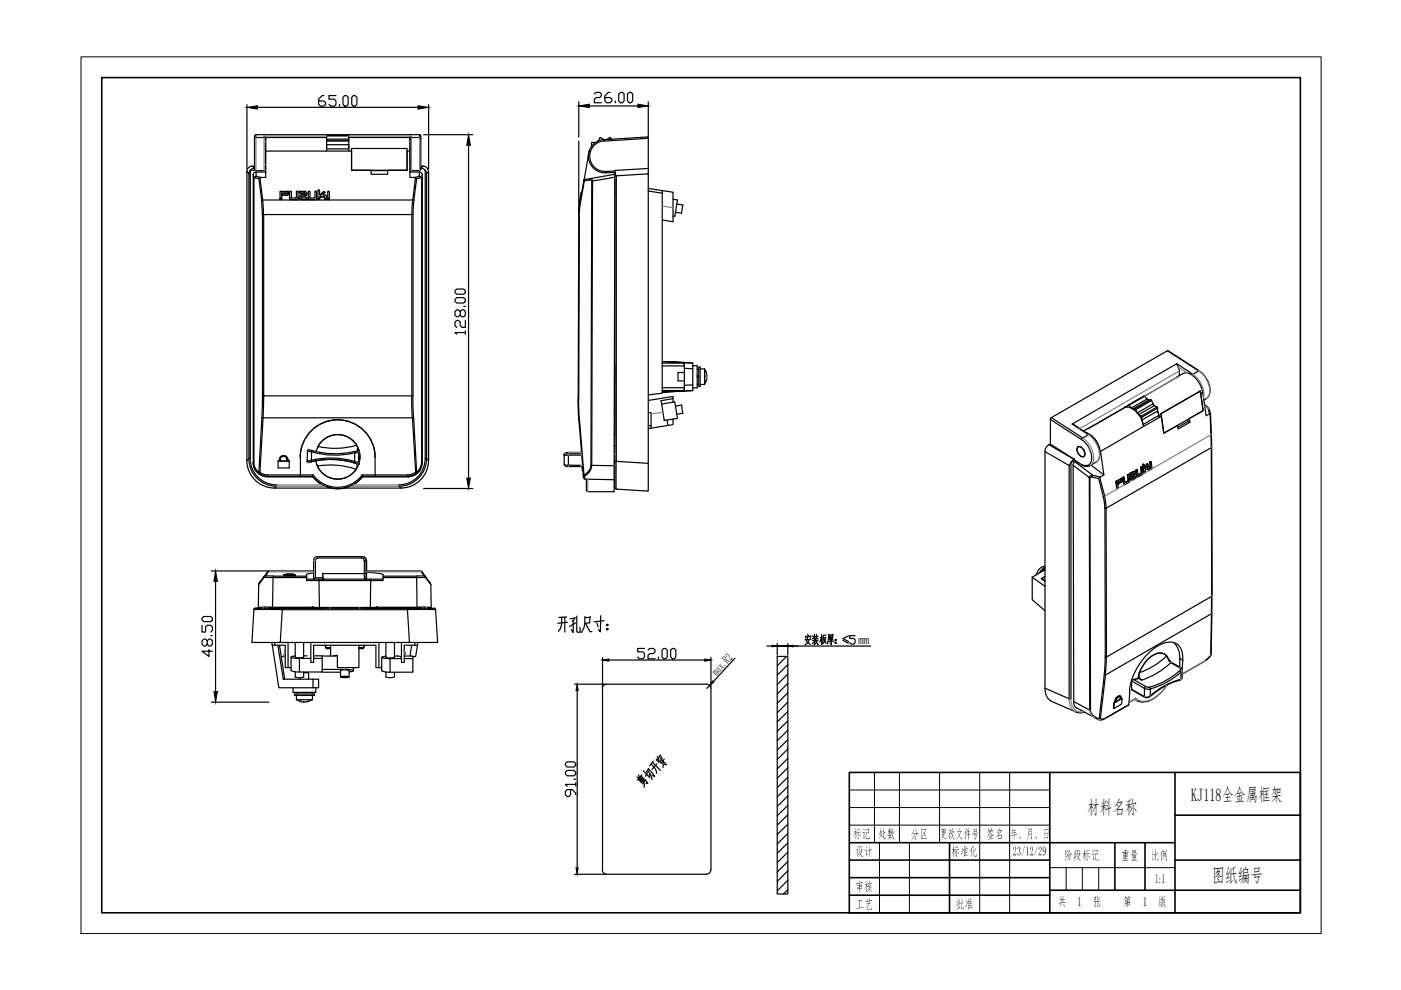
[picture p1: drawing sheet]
<svg xmlns="http://www.w3.org/2000/svg" width="297mm" height="210mm" viewBox="0 0 297 210" stroke-linecap="round" stroke-linejoin="round" font-family="sans-serif">
<defs><g id="words">
<g font-size="4">
<text x="230.5" y="172.6">材料名称</text>
<text x="257" y="186.9">图纸编号</text>
</g>
<text font-size="3.9" x="252.5" y="169.8">KJ118全金属框架</text>
<g font-size="2.8">
<text x="244.9" y="187.3">1:1</text>
<text x="228.5" y="192.1">1</text>
<text x="242.3" y="192.1">1</text>
</g>
<g font-size="2.7">
<text x="180.8" y="177.7">标记</text>
<text x="186.1" y="177.7">处数</text>
<text x="193.1" y="177.7">分区</text>
<text x="199.2" y="177.7">更改文件号</text>
<text x="209.1" y="177.8">签名</text>
<text x="214.1" y="177.7">年、月、日</text>
<text x="181.4" y="181.5">设计</text>
<text x="201.7" y="181.5">标准化</text>
<text x="214.7" y="181.3">23/12/29</text>
<text x="225.6" y="182.3">阶段标记</text>
<text x="237.7" y="182.3">重量</text>
<text x="244" y="182.3">比例</text>
<text x="181.3" y="188.9">审核</text>
<text x="181.4" y="192.7">工艺</text>
<text x="202.6" y="192.6">批准</text>
<text x="224.3" y="192.1">共</text>
<text x="231.7" y="192.1">张</text>
<text x="238.1" y="192.1">第</text>
<text x="245.5" y="192.1">版</text>
</g>
<text font-size="2.6" x="151.9" y="143.3" transform="rotate(-47 151.9 143.3)">max.R2</text>
<text font-size="2.5" x="181.9" y="136.6">㎜</text>
</g></defs>
<g fill="none" stroke="#000" stroke-width=".21">
<path d="M17.2 12.1h262.9v185.8h-262.9zM180.1 167.5h42.5M180.1 171.2h42.5M180.1 174.9h42.5M185.4 163.8v14.9M186.5 178.7v14.8M190.7 163.8v14.9M192.8 178.7v14.8M199.2 163.8v14.9M207.7 163.8v29.7M214.1 163.8v29.7M222.6 184h26.5"/>
<path d="M226 184v4.8M229.5 184v4.8M232.9 184v4.8"/>
</g>
<g fill="none" stroke="#000" stroke-width=".34">
<path d="M21.6 16.5h254.1v177h-254.1zM180.1 163.8h95.6v29.7h-95.6zM180.1 178.7h69M201.3 178.7v14.8M222.6 163.8v29.7M236.4 178.7v10.1M242.8 178.7v10.1M249.1 163.8v29.7M249.1 172.8h26.6M180.1 189.8h42.5M180.1 186.1h42.5M180.1 182.4h42.5"/>
<path d="M222.6 188.8h53.1M249.1 182.4h26.6"/>
</g>
<!-- layer: 0 -->
<g fill="none" stroke="#000" stroke-width=".25">
<path d="M126 19.9l.4-.3h.8l.3 .3v.4l-.3 .4h-.8l-.4 .3v.8h1.5M129.4 19.6h-.4l-.7 .7v1.1l.3 .4h.8l.3-.4v-.4l-.3-.3h-1.1M131.2 19.9l.4-.3h.3l.4 .3v1.5l-.4 .4h-.3l-.4-.4zM133 19.9l.4-.3h.4l.3 .3v1.5l-.3 .4h-.4l-.4-.4zM52.4 22.2v13.6M52.8 36.8v60.4h.3v-61.1l-.3 .7-.4-.4v61.2l.4-.4M53.1 36.1h.1M53.1 36.1h.9M53.5 35.2a1.16 1.16 0 0 0-1.1 1.2M53.7 37.1v61.1zM53.8 37.9v60.2M54 35.2h-.5l.5 .5-.5 .1-.4 .3"/>
<path d="M54.2 36.5a.58 .58 0 0 0-.5 .6M54.2 28.6l-.2 .3v7l.2 .2M54.2 29.2l-.2 .2M54.3 36.2h1.7M54.3 37.4l-.2 .3M54.4 37.4a.51 .51 0 0 0-.6 .5l.1-.2 1 .2 .6 4.5M54.6 22.8h34M55.1 37.6l-.2 .2M55.3 37.6l-.2 .1 .6 4.7h31.8M55.3 37.6h1v-5.6h18.2v4.1h4.2v.8h3.5v-.8h4.1v-4.1h.6v5.6h1.1M56 29.2l.2 .2M56 29.2v-.3l.3 .3v7.3"/>
<path d="M56 29.2h-1.7v-.6h34.7v.6h-1.8v-.3l-.3 .3v7.3M56.2 35.9l-.2 .2M56.3 31.5h.1M56.3 33.9h.1M56.3 36.5h-2v.9l1 .2M68.7 20.3h-.4l-.8 .7v1.1l.4 .4h.8l.3-.4v-.4l-.3-.3h-1.2M69.2 30.7h4.7v.9h-4.7zM69.2 32v-2.1h4.7v2.1M69.2 29.9v-.2h4.7v.2M69.2 28.8h4.7v.9v-.2h-4.7v.2zM69.2 28.8h4.7M69.2 29.2h-12.9v2.8"/>
<path d="M71.2 20.3h-1.4v.7h1.1l.3 .4v.7l-.3 .4h-.8l-.3-.4M72 22.1v.4M72.7 20.6l.4-.3h.4l.3 .3v1.5l-.3 .4h-.4l-.4-.4zM73.9 29.2h13v2.8M74.5 31.5h11.8v4.6h-11.8zM74.9 20.3h.4l.4 .3v1.5l-.4 .4h-.4l-.3-.4v-1.5zM78.7 36.2h3.5M86.9 36.5h2.1l-.2 .9-.8 .2M86.9 31.5h.1M86.9 33.9h.1M86.9 34.6h.1M86.9 35.9l.3 .2"/>
<path d="M87.2 29.2l-.3 .2M87.2 36.2h1.8M87.9 37.6l.2 .1-.6 4.7M88.1 37.6l.2 .2M88.8 37.4a.54 .54 0 0 1 .6 .5M88.8 37.4l.3 .3M88.9 29.2l.3 .2M88.9 28.6l.3 .3v7l-.3 .2M89 36.5a.58 .58 0 0 1 .5 .6M89.1 37.7l.3 .2M89.1 37.7l-.8 .2-.6 4.5M89.2 35.7h.1"/>
<path d="M89.2 35.2h.5l-.4 .5M89.2 35.7l.5 .1 .4 .3M89.4 37.9h.1M89.4 37.9v60.2M89.5 37.1v61.1l-.1-.1M89.5 37.1l-.1 .8M89.7 35.2a1.16 1.16 0 0 1 1.1 1.2M89.8 28.6h10.4M90.2 36.1l.3 .7 .4-.4v61.2M90.2 36.1v61.1M90.5 36.8v60.4h-.3M90.9 22.2v13.6"/>
<path d="M99.3 30.8v70.6M122.7 21.6v7.4M122.7 29.9v15.1M123.8 38.1l.1 .2M125 22.5h10.2M125 31.9l-1.1 6.2M125 38.2l.4 .2M125.1 37.8l.4 .3 .1 .3h-.1l-.2 60.3h.2M125.2 37.9l-.2 .3M125.2 37.9l-1.4 .2-.8 4.8 .9-4.6 1.1-.1M125.4 30.4v.7M125.6 30.2l-.2 .2"/>
<path d="M125.6 30.2h.8M127.4 29.2h-.3l-.3 .8M127.4 29.2l.7 .4M128.1 29.6a3.5 3.5 0 0 0-3.4 3.7 3.5 3.5 0 0 0 3.8 3.3M128.1 29.9a3.2 3.2 0 0 0-3.1 3.4 3.2 3.2 0 0 0 3.5 3M128.5 36.4l.1 .2h1.8M129.2 29.2h.3M129.2 29.2l-.6 .4M129.5 29.3l.1 .2M130.4 37.6v-.7l-5.2 1M130.4 37.5h.1M130.4 36.6v61.2h.3"/>
<path d="M130.4 36.6v.3M130.4 36.3l-1.9 .1M130.5 21.4v.4M130.7 37.3l6.7-.4v61.3l-6.7-.4zM137.4 35.7l-7 .4 .1 .8 .2 .4M137.4 29.3v-.3l-9.3 .6v.3l9.3-.6v6.4M137.4 39.9l3 .5v.6M137.4 21.6v7.4M137.4 35.7v1.2M55.7 45.5v38.4l-.8 16.2M55.7 42.4l.2 3.1h-.3l-.2-3.1M55.7 42.4h-.3"/>
<path d="M59.3 42.1l.2 .2M59.4 42.1h.1M59.4 40.8v1.3M59.5 40.5l-.2 .2M59.5 42.3h.1M59.5 40.6h1.4M59.7 42.1l-.2 .2M59.7 42.1h.1M59.7 41l1.2-.1h-1.2v1.2M59.8 41.4h1.1M60.9 40.5l.2 .2-.2 .2M60.9 41l.2 .2-.2 .2"/>
<path d="M60.9 41.4h.1M60.9 41h-1.1v.4M61.2 41.2h.1M61.2 40.8h.1M61.4 42.1l.2 .2M61.4 40.7l.2-.2 .2 .2M61.4 42.1h.1M61.4 40.8v1.3M61.6 42.3h.1M61.8 41.8l.1 .2h.8M61.8 40.8v1M62.8 40.7l.2-.2 .2 .2"/>
<path d="M62.9 41.8l-.2 .2M62.9 40.8v1M63 42.3h.1M63 42.3h-1.4h1.4M63.2 42.1l-.2 .2M63.2 42.1h.1M63.2 40.8v1.3M63.5 41.8h.1M63.5 40.8h.1M63.6 40.5l-.2 .2 .2 .2M63.7 40.6h.8M63.7 40.9l.8 .1z"/>
<path d="M64 41.6l-.2 .2 .2 .2M64 41.3a.53 .53 0 0 0-.6 .5 .53 .53 0 0 0 .6 .5l-.3-.1-.3-.4M64 41.6l-.2 .2M64 42.3h.1M64 42h.9M64 41.3h.5M64 41.6h.5zM64.5 40.5a.53 .53 0 0 1 .6 .6 .53 .53 0 0 1-.6 .5M64.5 40.9l.2 .2-.2 .2M64.5 40.9l.2 .2M64.9 41.9l.2 .2-.2 .2M64.9 42.3h.1"/>
<path d="M64.9 42.3h-.9h.9M65.1 41.1l-.1 .3-.5 .2M65.1 42.1h.1M65.1 41.1h.1M65.3 42.1h.1M65.3 40.8v1.3M65.3 42.1l.2 .2M65.5 40.5l.2 .2M65.5 40.5l-.2 .2M65.6 42.3h.1M65.6 42.3h1.4zM65.7 41.8l.2 .2h.7"/>
<path d="M65.7 40.8v1M66.7 40.7l.2-.2 .2 .2M66.8 41.8l-.2 .2M66.8 40.8v1M67.1 42.1l-.2 .2M67.1 42.1h.1M67.1 40.8v1.3M67.4 42.1l.2 .2M67.4 40.4l.3-.1 .1 .9M67.4 42.1h.1M67.4 40.5v1.6M67.6 42.3h.1"/>
<path d="M67.8 41.2l.2 .2M67.8 42.1h.1M67.8 42.1l-.2 .2M68 41.7l-.2 .4M68 41.7l-.2 .2M68 41.4h.1M68 41.7h.7M68.1 41.2l-.1 .2M68.4 41.2l.1-.1v.3h.5M68.6 41.7l.2 .4M68.6 41.7l.2 .2M68.7 40.9l-.2 .2 .2-.1"/>
<path d="M68.8 42.1l.2 .2M68.8 42.1h.1M68.9 40.8l-.3-.1-.5 .5M68.9 40.8l-.2 .2 .2-.1M68.9 40.8h.1M69 41.3l.2 .2v.6M69 42.3h.1M69.2 42.1l-.2 .2M69.2 42.1h.1M69.5 42.1l.1 .2M69.5 40.7l.1-.2 .2 .2M69.5 42.1h.1"/>
<path d="M69.5 40.8v1.3M69.7 42.3h.1M69.8 42.1l-.2 .2M69.8 42.1h.1M69.8 40.8v1.3M87.3 45.5h.3M87.3 45.5h-31.4v38.4M87.3 45.5v38.4M87.5 42.4h.2M87.5 42.4l-.2 3.1M87.6 45.5v38.4h-.3M87.8 42.4l-.2 3.1"/>
<path d="M122.7 46h.1l-.1 38.5h-.1zM122.9 42.6l-.2 3.3M123.1 42.9l-.3 3M123.1 41.2l-.2 1.4h.1M123.1 41.2l.2 .1M123.3 41.1l-.1-.1-.1 .2M123.3 41h-.1M123.3 40.8h-.1v.1M137.4 40.5l3 .5v42.4l-3 .3M140.4 40.4l2.3 .4v6.2l-2.3-.4M142.7 42.2l.9 .2-.5 3.3v.2l-.4-.1M143.5 43.3l1.3 .2-.3 1.7-1.3-.2"/>
<path d="M96.5 63.5l.3-.4h1.5l.4 .4v.4l-.4 .3h-1.5l-.3-.3zM96.5 61.7l.3-.4h1.5l.4 .4v.3l-.4 .4h-1.5l-.3-.4zM97.6 66.1l.3-.4h.4l.4 .4v.7l-.4 .4h-.4l-.3-.4v-.7l-.4-.4h-.4l-.3 .4v.7l.3 .4h.4l.4-.4M98.3 65h.4M98.7 70.5h-2.2l.3 .4M98.7 67.9v1.5h-.8l-.3-.4v-.7l-.4-.4h-.4l-.3 .4v.7l.3 .4M98.7 70.1v.8M130.4 77.3l-.1 14.8M140.4 77h4.7v.6h-4.7M145.1 77.6h.1M145.1 77h.1M145.1 78.1v-1.2l1.8 .1v1.2"/>
<path d="M145.1 76.9l-4.7-.2 6.5 .3M145.1 79h-1.4v1.8h1.4M146.9 77.5h.9v4.7h-.9M147.8 78.3h.4M147.8 79.7h.4M147.8 80h.4M148.2 77.8h.2v4.1h-.2zM148.4 78.2h1v3.3M149.3 78.2l.5 1.5M149.7 80h.1M149.7 79.7h.1zM149.8 79.8v.2"/>
<path d="M149.8 79.1h.1M149.8 79.6h-.1v.4M149.8 79.7h.1M247.5 74.4h.1M247.7 74.4l6.6 4.2a4.9 4.9 0 0 1 2.1 5.2l-.7 .7M249.5 77.1l.5 1.3v1.2M249.5 79.9l.4-.1-7.2 4.2M249.5 80l.4-.3a2.24 2.24 0 0 1 3.4 .3l1.1 1.5 .6 1.7M249.5 80h.1M52.3 97.6a5.8 5.8 0 0 0 5.9 5.9M52.8 97.2a5.8 5.8 0 0 0 5.8 5.9M53.1 97.2a5.5 5.5 0 0 0 5.5 5.6"/>
<path d="M53.7 98.1a2.94 2.94 0 0 0 2.9 3M53.7 98l.3 1.3 .9 1.1M53.8 98.1v-.1a2.19 2.19 0 0 0 1.3 2.1M55.5 88.6h.2M55.8 88.6h31.6M55.8 88.6l-.7 11.5M55.9 83.9h-.3M59.3 97.5v.3h-.3v1.4h2.3v-1.4M59.3 97.5h.1M59.3 97.7l-.3 .1M59.3 97.5a.87 .87 0 0 1 .8-.9 .87 .87 0 0 1 .9 .9M59.4 97.5a.7 .7 0 0 1 .7-.7 .7 .7 0 0 1 .7 .7"/>
<path d="M59.5 97.5v.3h1.4v-.3M59.5 97.7h1.4M61 97.5v.3h.3M61 97.5h.1M61 97.7l.3 .1M63.7 97a7.9 7.9 0 0 1 7.9-8 7.9 7.9 0 0 1 7.9 8v3.7h7M63.7 97v3.7h-7M65.1 97.8h.1M65.4 95.3l-.2 .3M65.4 98l-.3-.3 .1 .3 .3 .1M65.4 98.1h.1M65.4 95.4h.1"/>
<path d="M65.5 98a17.9 17.9 0 0 1 10.3 .3l.2-.2M65.5 98.1h.1M65.6 95.4l.5 .1v.3M66 97.6a17.7 17.7 0 0 1 9.1 .2M66 95.8a17.7 17.7 0 0 0 9.2 .2M66 97.6l-.9 .2M66 97.6l.1 .3M66.1 97.9l-.6 .1M66.1 95.8l-.9-.2-.1 2.2M66.1 95.8l-.1 1.8M66.1 95.5a17.4 17.4 0 0 0 9 .2M67 97.7h.1"/>
<path d="M67 97.7a4.7 4.7 0 0 0 3.6 3.8 4.7 4.7 0 0 0 4.9-2M67.1 98.4a4.7 4.7 0 0 0 4 3.2 4.7 4.7 0 0 0 4.5-2.2M67.3 98.8a16.2 16.2 0 0 1 8.2 .7M67.5 94.7l-.5 1.1M75.1 98.2l.5 .1M75.2 97.8l-.1 .3a17.6 17.6 0 0 0-9.1-.2M75.2 97.9l.9 .1M75.6 94.4a16.3 16.3 0 0 1-8.2 .3 4.7 4.7 0 0 1 8.2-.3M75.6 94.4a4.7 4.7 0 0 1 .4 4.1 4.7 4.7 0 0 0-2.7-6 4.7 4.7 0 0 0-6.1 2.5M75.7 98.3h.1M75.7 98.3v.9M75.8 94.8l-.1 .8-.5 .2v.2"/>
<path d="M75.8 95.6l.3 .3M76 98l-.2 .3M76.1 98.5l-.6 1M76.1 95.9h.1M76.1 95.9l-.9 .1v1.9M76.1 95.9v-.4v3v-.5M76.1 95.9v2.1M87.3 83.9l.1 4.7M87.3 83.9h-31.4l-.1 4.7M87.4 88.6l.7 11.5M87.5 88.6h.2l.6 11.5M87.5 83.9l.2 4.6"/>
<path d="M89.4 98.1v-.1a2.19 2.19 0 0 1-1.3 2.1l.1 .2M89.4 98l-.3 1.3-.9 1.1M89.5 98.1a2.94 2.94 0 0 1-2.9 3M90.1 97.2a5.5 5.5 0 0 1-5.5 5.6M90.9 97.6a5.8 5.8 0 0 1-5.9 5.9M90.9 97.6l-.5-.4a5.8 5.8 0 0 1-5.8 5.9M119.6 98.5l.1 .2 .5 .2 3.3 .1M119.6 96.6v1.9l.9 .1M119.6 96.4v.2M120.5 96.5l-.9 .1M120.5 96h-.5l-.4 .4M122.5 84.4l.2 4.7"/>
<path d="M122.7 84.4l.1 4.7M122.8 89.2l.9 11.5M122.8 89.2l.1-.1 .9 11.6M123.1 96.5h-2.6v2.1l2.6 .1M123.3 96.2h-3.1l-.5 .2-.1 .2M123.3 95.9h-2.8l-.7 .2-.2 .3M123.4 99l.1 .8h.1M125.3 98.6a2.43 2.43 0 0 1-1.5 2.1l.2 .2M125.5 98.6a2.72 2.72 0 0 1-1.6 2.3M125.5 98.7l.1-60.3 4.8-.8-.2 61.1M125.5 98.7h4.7M130.2 98.7v5.6h-5.6"/>
<path d="M130.2 92.1v.3M130.2 94.5h.2M130.4 97.8v5.6M130.6 97.8v5.9M137.4 98.2v5.9l-6.7-.4-.3-.3M137.4 90.3l.6-.1v.6l-.6 .1M137.4 87.5h.6v2.7M137.4 84.9l5.3-.8v.4l-2.5 .4 .1 .8M140.3 85.7l2.8-.5 .5 3.5-2.8 .4zM140.4 82.8h4.7M140.4 82.2h4.7M141.4 89.1l.2 1.1-3.6 .6"/>
<path d="M142.7 88.8v1.2l-1.1 .2M142.7 84.5v.8M143.2 86.1l1.3-.2 .3 1.7-1.3 .2M145.1 81.7l1.8-.1v1.2l-1.8 .1zM145.1 82.2v.6M146.9 81.6v-3.4l-1.8-.1v3.6M146.9 82.8l-6.5 .3 4.7-.2M147.8 81.5h.4M148.4 81.5h1M149.8 80.7h.1M149.8 80.2l-.1 .5M149.8 80l-.5 1.5"/>
<path d="M221.6 95.7l5.1 3 .4-.6M221.6 95.7v50.2l5.1 2.3v-49.5M222.4 94.3l-.7 .8-.2 .6M222.7 88.9l6.6 4.3a4.7 4.7 0 0 1 2 4.7 1.36 1.36 0 0 1-2.2 .4l-6.4-4.2zM222.7 94.1l-.3 .2 5.3 3.1M222.9 88.5l-.2 .4M227 98h.1M227.1 98.1v50.1M227.3 89.9l3.4 2.2-1.1 .8-6.7-4.4 24.6-14.1 6.7 4.2-1.3 .8-3.4-2.3-22.2 12.8 3.6 2.2a5.2 5.2 0 0 1 2.2 4.8l-.1 .4a2.9 2.9 0 0 1-1.8 1.4 2.07 2.07 0 0 1-2.1-.2l-1.4-1.1M227.5 98.7l3.5 2.5v49.4l-3.3-1.9zM227.7 97.4l-.6 .7M227.7 97.4h.1"/>
<path d="M227.8 97.6l-.7 .5M227.9 97.9l-.4 .7M228.1 97.8l-.1 .1 3.7 2.9 1.6 .3M228.4 94.9a.62 .62 0 0 1 .6-.2 .62 .62 0 0 1 .5 .4l.4 .6a.63 .63 0 0 1 .1 .9 .63 .63 0 0 1-.9 .1l-.6-.9zM228.6 94.7a1.45 1.45 0 0 1 1.3 2.1 1.38 1.38 0 0 1-1.6-1.7zM228.7 94.7h-.1M229.5 92.8l-.2 .4M229.9 96.7l-.1 .1M229.9 91.3l-.2 .1M230 91.6a4.9 4.9 0 0 1 3.3 4.1M230.4 91l-.5 .3M230.7 90.9l-.3 .1"/>
<path d="M238.6 86.3l-7.9 4.6M238.6 86.3h.1M238.9 86.2l-.4 .1M239.1 86l-.5 .3M239.8 86.5l.4 .2M240.2 100h.1M240.6 100h-.4l-.6 .4M240.7 86.7l.1 .1M240.8 86.9l3.4-2 .3 .7-3.4 1.9zM240.8 99.8l.3 1.3zM240.9 99.6h.2M241 99.5l-.2 .3"/>
<path d="M241.1 87.5l.3 .4M241.2 99.7l-.1-.1-.2 .2M241.2 99.7l.1 .9 .1 .1M241.4 87.9l3.4-1.9 .5 .3-3.3 2zM241.8 99.2l.2 1zM241.8 99.2l.1-.2h.3l.1 1.4M241.9 99h.1M242 88.2l.1 .2M242 89.1l.4 .9M242.1 88.5l3.3-2v.7l-3.3 1.9zM242.1 99l-.2 .2M242.3 98.7l.2 1.5"/>
<path d="M242.3 98.5h.1M242.3 98.4l.2 .1M242.4 98.5l-.1 .2M242.4 98.5l.2 .1M242.5 90.4a4.9 4.9 0 0 0-3.5-4.1h-.4l-7.9 4.6M242.6 98.6l.1 .7M242.6 99.2l.2 .1M242.7 84l-.1-.1-3.4 2M242.8 99.3h-.1M242.8 99.3h.1M242.8 99.9v.2M242.9 99.1l-.2 .2"/>
<path d="M242.9 99.3h.1M242.9 99.1h.1M242.9 99.6l-.1 .3M242.9 99.1l-.1 .2M243.1 98.4l-.2 .7M243.1 98.4l.3 .1M243.2 84.6l.3 .2M243.2 84.6l-3.4 1.9-.5-.6-.4 .4M243.2 84.6l-.5-.6-3.3 1.9M243.2 98.4l-.3 .7M243.2 98.8v.2l.4-.1M243.2 98.4h-.1"/>
<path d="M243.3 98.4v.2M243.3 99h.1M243.3 98.6l-.1 .2M243.4 99.3v.1M243.4 99.4l.2 .2zM243.4 99.6l.1 .1M243.5 98.9l-.3 .1M243.5 98.9h.1M243.5 99.4l-.1-.1-.5 .3M243.5 99.7h.1M243.5 99.6l.2 .1M243.6 98.9h.1"/>
<path d="M243.6 98.9l.1 .1M243.6 98.8l-.1 .1M243.7 99l.1 .5M243.8 99.5l-.1 .2M243.8 97.9h.2M243.8 97.9l-.1 .2M243.9 97.9h.1M243.9 99.3l.1 .1M243.9 97.9l.2 .1M243.9 97.9l-.1 .2M244 99.3l-.3-1.2 .3 1.3M244 99.3v.1"/>
<path d="M244 84.7l.1 .2M244 84.7l-.5 .1-3.3 1.9h.5M244 99.5h.1M244 84.7l-3.3 2M244.1 98l.1 1.3M244.2 99.2l-.1 .3-.1-.1M244.4 85.6l.3 .4M244.5 85.6l.3 .4M245.3 86.3l.1 .2M245.4 87.1l.3 .9M245.4 87.1l.4 1.4M245.8 88.5l-.1-.5-3.3 2"/>
<path d="M246.1 87.7l.1 .5M246.1 87.7h.1M246.2 87.7l8.3-4.8 .6 4.2-8.4 4.7zM251.8 88.9l.1 .5-2.2 1.2M251.9 89.4l.4 .1M254.4 82.9l.1 .5M254.5 82.9h.1M254.5 82.9l-8.4 4.8M255.3 85.8l.9 .6M255.8 84.5l-.6 .3M256.1 86.6l.3 1.1M256.3 86.5l.4 1.2 .1 4.4"/>
<path d="M256.4 87.7h.2M256.4 87.7l-.7 .5-.7-5-.4 .2 .5 3.7-2.9 1.6 .1 .8-2.5 1.5-.1-.8-3 1.6-.5-3.5-12.9 7.4 .7 5-2.7-2.1M256.6 87.7l.2 7.2M256.8 94.9l.1 31.5-22.3 12.9-.1-31.5M256.8 94.9l-22.3 12.9M256.8 92l.2 34.3M54.9 100.1v.2M54.9 100.3l1.1 .5 .7 .2M55.1 100.1l-.2 .2M55.1 100.1l.8 .5 .8 .1M56.7 101h7v-.3h2.7l-.2 .3M56.7 100.7v.3"/>
<path d="M56.7 101l-.1 .1h9.7M58.7 102.8v.3l-.5 .4h12.1M63.7 101h2.5M63.7 101h.1M66.2 101a6.8 6.8 0 0 0 10.7 0 6.8 6.8 0 0 1-10.7 0zM66.4 100.7a6.5 6.5 0 0 0 10.4 0M67.3 118l.1 .3M67.4 118h9.3M67.4 118l-.5 .1-.4 .6v4.1l.4-.3M76.7 118l.4 .1 .4 .3 .1 .5h-.4M76.7 118v.3M76.8 100.7h2.7v.3h7"/>
<path d="M76.8 100.7l.2 .3h2.5M76.8 118a.91 .91 0 0 1 .9 .9v2.7M77.2 118.9v2.7h.4M77.2 118.9a.58 .58 0 0 0-.5-.6h-9.2a.58 .58 0 0 0-.6 .6v3.6h1.5M84.6 102.8v.3l.4 .4h-12M86.5 100.7v.3M86.5 101l.1 .1h-9.7M88.1 100.1l-.8 .5-.8 .1M88.2 100.3l-1 .5-.7 .2M88.3 100.1v.2M89.8 103.6h10.4M123.6 100.7l.3 .2"/>
<path d="M123.7 100.7v.5l.3 .3-.1-.6M123.8 100.7l-.1 .1M124 101.6l6.2 .1M124.3 101.6v1.6a.8 .8 0 0 0 .3 1M130.2 100.4h.2M230.9 101.2l.2 .1M231.6 101.1l.1-.3-.5 .1-.3 .3M231.6 101.2l1.3 .3 1 3.8M231.6 101.2l-.5 .1 .1 49.3M232.9 101.5l.3-.3 1 4-.3 .1M233.3 101.1l-.1 .1M233.9 105.3l.3 2.5h.3"/>
<path d="M234 100.7l-.7 .4M234.2 105.2l.3 2.6M234.3 107.8v31.5M236.6 102.3l.2 1.2zM236.7 102l-.1 .2 .1-.2M236.8 103.5l.1 .1M236.8 103.5l.2 .1M237.1 103.4l-.2 .2M237.7 101.5h.2M237.7 101.5l-1 .5 1.1-.5M237.7 101.4l.2 .1M237.7 101.4h.1"/>
<path d="M237.8 101.9l-.8 .4 .1 .3-.1-.3M237.8 101.8l-.9 .5 .2 1.1M237.8 101.8l.1 .1M237.8 101.9l-.7 .4M237.8 101.9h.2M237.8 101.8h-.1M237.9 102.2l-.8 .4M237.9 101.5l-.1 .3M237.9 102l-.1 .2M238 101.4l.2 1.2M238 101.4l.1 .1M238.1 101.5l.1 1.1"/>
<path d="M238.1 101.4l.2-.2 .2 1M238.2 102.6l.2 .2M238.2 101.1h-.1M238.3 101.2h-.2l-.1 .2M238.5 102.2l.2 .1M238.6 102.3h-.1M239 100.8l.2 1M239.1 100.6l-.1 .2M239.2 101.7l-.1 .3M239.2 102l-.6 .3M239.2 100.6v.1M239.2 100.6h.1"/>
<path d="M239.2 100.6l.2 .1M239.2 100.6h-.1M239.2 100.6l-.1 .2M239.3 101.8l-.1 .2M239.4 100.7l.1 1.3-.1 .2M239.5 102.2l-1.1 .6-.1-.1M239.6 100.7h.1M239.6 100.3l-.1 .2M239.6 100.4l1-.4a.8 .8 0 0 1-.6 1.2l.1 .3 .6-.4-.7 .4M239.6 100.6h.1M239.7 100.4l-.1 .2 .1 .1M239.7 100.7l.7-.4v.3l-.4 .3a.47 .47 0 0 0-.3 .5 .47 .47 0 0 0 .4 .4l.7-.4"/>
<path d="M239.9 100.8l.1 .1M240 101.4l.1 .1M240.3 100.6l-.4 .2a.52 .52 0 0 0-.3 .5 .52 .52 0 0 0 .3 .5M240.3 100.6h.1M240.4 100.3l-.1 .3M240.7 101.1l.2 .1M240.7 101l-.1 .1M240.7 101.1h.1M240.9 101.2l-.1 .2M241 101l.2 .2M241.1 101.1h.1M241.4 100.7h-.1"/>
<path d="M241.9 100.4l-.5 .3M241.9 100.4h.1M242 100.1l-.1 .3M242 100.4l-.6 .3M242 100.2l-.1 .2M242.3 100.6l-1.1 .6M242.3 100.3l-.1 .2M242.5 100.2l.1 .1M242.8 100.1l-.2 .2-.1-.1M42.8 132.6v1.4h.8v-1.1l.3-.3h.8l.3 .3v.8l-.3 .3M42.8 131.1l.4-.4h1.5l.3 .4v.3l-.3 .4h-1.5l-.4-.4zM43.9 135.9l.4-.4h.4l.3 .4v.7l-.3 .4h-.4l-.4-.4v-.7l-.3-.4h-.4l-.4 .4v.7l.4 .4h.4l.3-.4"/>
<path d="M44.3 137.7v1.5l-1.5-1.1h2.2M44.7 134.8h.3M44.8 121.1h21.7M45.7 123.3v23.3M53.8 129.3l-.4 6.9h6l.4-6.9h26.6l.4 6.9h-27.4M54.1 128.9l-.3 .3M54.7 128.9l-.6 .1h5.7v.3M54.8 128.8v.2M54.8 129h.5h-.2M54.8 123.9v.1M54.8 124v4.8M54.9 123.9h.1"/>
<path d="M55.1 123.6h.1M55.3 123.2l-.2 .3M55.3 128.8v.2M55.5 128.8h-.3M55.5 128.9h-.3M55.6 128.9h12.5M55.8 129h12.3v-.2l24 .2M55.8 128.9l-.3 .1h.3M56 128.8h.6M56 122.2l-1.1 1.6M56 128.8h12.1h-11.5M56 128.8h.1"/>
<path d="M56 122.2v.2l1.9 .1v-.3h7.1v.3M56 128.9l.6 .1M56 122.4l-1.2 1.5M56.6 128.8h-.6M56.6 128.8h10.4zM56.8 121.2l-.8 1M56.9 121.2l-.3 .1M56.9 121.2l-.9 1.2M57.1 121.1h-.3M57.6 136.2l.1 .6h.6M57.7 136.8l1.4 9h7.3v-1.8h-6.3l-1.2-7.2M57.7 128.8h-2.9"/>
<path d="M57.9 122.1h-1.7l-.2 .1M58.2 136.2l.1 .6h2.2v4.7h.6v-5.3M59.3 136.8l1.1 7.2h-.3M59.8 129.2h-6M59.8 129h26.6v.3M60.2 121.9h2.4v.2h-2.4zM60.2 139.2h.1M60.4 121.8h1.8M60.5 121.8h-.3v.1M60.5 137.7l-.3 1.5h-.6M60.5 137.8l-.3 1.4M61.7 139.3v2.9"/>
<path d="M62.1 121.8h-1.5h1.5M62.1 121.8h.1M62.3 121.8h.3v.1M62.6 139.3l1.2 .2 .6-.2M62.6 139.1l-.9 .2a2.54 2.54 0 0 0 1.8 .3M62.6 136.2v3.1M63.5 139.6v2.9h4.8v-2.9M63.5 139.6h2.4M64.4 136.2v3.1M64.4 139.1h.7M65 122.8h2.8M65.9 136.2v4.2h.6v-3.6h13.2v4.7h.6v-5.3"/>
<path d="M66.2 128.8h.1M66.3 128.8h.1M66.4 121.5l-1.3 .2-.1 .5M66.5 139.1h1.8v.5h-1.8M67.7 128.8l-.1-5.7h11l-.1 5.7M68.1 128.8l-12.5 .1M68.3 139.1h3.2M68.4 122.8v-1.2v.9l.3 .3M68.4 121.6h8.8l.1 1.2 .3-.3v.3M68.9 136.8l.3 .7v-.2M68.9 136.8l.3 .5h.9M69.2 137.5h.9"/>
<path d="M70.1 136.8v2.3M76.1 136.8v4.7h-4.6v-2.5l-.8 .1M76.1 137.5h.9M76.1 137.3h.9M77.2 136.8l-.2 .7 .3-.7M77.6 121.6v1M77.6 121.6v-2.7l.1 2.7M77.7 121.3l3.1 .3 .4 .2v.4M77.7 121.1h11.7M77.7 121.6v1.2M77.7 121.6h.1M78 128.8l12.7 .1"/>
<path d="M78 128.9h12.7M78.2 128.8h12zM78.4 122.8h2.8M78.6 123.1h.1M79.3 128.8h10.3zM79.9 128.8h.1M80 128.8h.1M80.9 139.4v2.8M81.2 122.5h7.1l.1 6.3h-30.6l.1-6.3h7.1v.6h2.6l.2-.3h10.6l.2 .3M81.2 122.5v.6h-2.6M81.2 122.5v-.3h7.1v.3M81.8 139.1l-.9 .2a2.54 2.54 0 0 0 1.8 .3"/>
<path d="M81.8 136.2v3.2M81.8 139.4l.9 .1M82.7 139.6v2.9h4.8v-2.9M82.7 139.6h2.4M83.6 139.4l-.9 .1M83.6 136.2v3.2M83.6 139.1h.7M84.3 139.1l.8 .3M85.1 136.2v4.2h.6v-3.6h2.2l.1-.6M85.7 139.1h1.8v.5h-1.8M85.7 137.7l.3 1.4-.3-1.3M87.3 136.8l-.4 2.3"/>
<path d="M88.3 122.1h1.7l.2 .1M88.4 128.8h3M88.5 136.8l-.4 2.4h-.6M88.6 136.2l-.1 .6h-.6M89.3 121.2l.7 .9M89.4 121.1l.1 .2-.2-.1M89.6 121.4l.6 .8M89.6 128.8h.6M89.9 122.1l.2 .3M90.1 122.4l-1.8 .1M90.2 122.4l1.2 1.5M90.2 122.2l1.1 1.6"/>
<path d="M90.2 122.2v.2M90.2 128.8h.1M90.2 128.9l-.6 .1M90.4 128.9l.3 .1h-.3M90.7 128.8h.3M90.7 128.9h.3M90.9 123.2l.2 .3M91.1 123.6h.1M91.1 129h.1M91.3 123.9l.1 5.1h-.5l.1-.2M92 128.9l.4 .3h-6.1M92.4 129.3l.4 6.9h-6"/>
<path d="M119.1 130.9v1.5l-.3 .9-.4 .6M119.7 130.9v3.1M120.1 130.8l-1.6 .1M120.3 131.9l-2 .3M121.4 131.6l.1 .3v2.2l-.4-.6M121.9 131l-1 .2M121.9 130.9l-.4 .9M122 132.1l-1.2 .7M122.3 130.6v3.3l.2 .2h.5v-1.1M124 130.7l-.2 2.4-.5 1M124.1 132.2l1 1.7h.4M125.1 132l-1.1 .2"/>
<path d="M125.1 130.9l-1.1 .1M125.1 130.7l-.1 1.3M126.6 132.1l.2 .8M127.4 130.5l-.1 3.5-.4-.5M127.7 139.4v6.3M128.1 131.6l-2.2 .3M128.8 132.5h.1M128.8 133.4h.1M129.1 139.9h20.3M136.6 137.5h-1.4v.7h1.1l.3 .4v.7l-.3 .4h-.8l-.3-.4M137.4 137.8l.4-.3h.7l.4 .3v.4l-.4 .4h-.7l-.4 .3v.8h1.5M139.6 139.3v.4"/>
<path d="M140.4 137.8l.3-.3h.4l.4 .3v1.5l-.4 .4h-.4l-.3-.4zM142.2 137.8l.4-.3h.3l.4 .3v1.5l-.4 .4h-.3l-.4-.4zM150.7 139.4v6.3M155.8 139.6l-4.6 4.9M162.6 137h1.1M164.8 139.2h2.2v50.4h-2.2zM164.8 137h2.2h-2.2M164.8 136.4v2.5M166.8 139.2l-2 2M167 136.4v2.5M167 137h17.6M170.8 134.8v.5"/>
<path d="M171 136l.8 .6M171.2 134.5l.2 .3M171.3 135.1l-.3 .9M171.6 135.6a1.21 1.21 0 0 1-.9 1.1M171.9 134.8l-.1 .4M171.9 134.9l-1.1 .1M171.9 135.5l-1.3 .2M172.2 134.8l.3 .2M172.7 135.2l-.5 .3M172.7 134.5v1.2M172.7 136v.6M172.8 135.5l.1 .2"/>
<path d="M172.9 135.8l.5 .8h.2M172.9 135.8l-.7 .7M173 136.3l-.4 .4M173.1 134.5v.9M173.3 135.9l-.2 .3M173.4 135.4h-.6M173.5 134.9l-.8 .1M173.5 135.7l-1.2 .1M174.2 134.6v2.1M174.2 135.2l-.4 1M174.2 135.4l.2 .3M174.4 135.1l-.5 .1"/>
<path d="M174.6 134.6l-.2 1.9M174.7 135.5l.5 .9M175 135.2h-.3M175.1 135.1l-.2 .8-.5 .6M175.1 134.6l-.5 .2M175.7 134.5l-.3 2.1M175.8 135.7l.7-.2-.3 .4M175.9 134.9l.7-.1-.1 .5M175.9 134.8v.7M176.2 135.7l.1 1-.3-.3M176.4 135.1l-.5 .1M176.6 135.3l-.7 .1"/>
<path d="M176.7 134.6h-1M176.8 135.9l-1.1 .1M177.2 135.7h.1M177.2 136.3h.1M178.7 135.8l1.2 .6M179.9 134.8l-1.2 .6 1.2 .6M181.3 134.8h-1.1v.6h.8l.3 .3v.6l-.3 .3h-.5l-.3-.3M220.8 122.7l.2-.1 .6 .5M221.5 120.5l-.7 .7M221.6 120.5l-.6 .6M221.6 120.2l-.6 .4-.6 .9M221.6 120.1a2.03 2.03 0 0 0-1.9 1.8"/>
<path d="M221.6 124.3l-2.8-1.9v4.8l2.8 2.3M221.6 122.2l-.8 .5 .8 .6M221.6 120.8l-2.8 1.6M247.3 139.1a15.8 15.8 0 0 1-5.7 3.5M248.9 136.3a4.4 4.4 0 0 1 1.2 3.3M250.8 139.9a3 3 0 0 0-2.7-3.8 9.3 9.3 0 0 0-6.4 4.5 12.3 12.3 0 0 0-2.2 5.8M256.7 139l-1.2 1.1M256.7 139l-1.3 1.2-4.8 2.7M256.9 130.1l-22.5 13-1.1 9.4M256.9 126.4l-.1 3.7M256.9 126.2v3.7M256.9 130l-.2 9 .2-8.9"/>
<path d="M256.9 129.9v.1M44.8 148.9h12.2M61.1 141.5h.6M61.7 142.2l1 .3 .8-.1M62.1 145.8v1h4.9v-1M62.4 147.1h4.3v.3h-4.3zM62.6 143.5l1 .2 .8-.2M62.6 142.4v1.1M62.9 147.4v1h3.3v-1M62.9 148.3l1.3 .5M62.9 146.8v.3M63.7 143.7v.3"/>
<path d="M63.7 148.7h.1M64.2 148.9h.2M64.4 142.5v1M64.4 142.6h1v1.4M64.4 148.7h.3M64.4 148.7h.1M64.4 148.8v.1M64.7 148.8h.1M64.7 148.9h.1M64.8 148.9h.1M64.8 148.7v.2M65.4 148.7h.1"/>
<path d="M66.2 146.8v.3M66.2 148.3l-1.3 .5M66.4 144h1.1v1.8h-1.1M68.3 142.5h3.9M68.3 141.9h4.8a2.19 2.19 0 0 1 1.8 .4l-.9 .2M72.2 143.5l.9-.1 .9 .1-1.2 .2zM74 142.2l-.7-.2-1.1 .2v1.3M74 142.2v1.3M74.9 141.5v.7M80.3 141.5h.6M80.9 142.2l1 .3h.8M81.8 143.5l1.1 .2 .7-.2"/>
<path d="M81.8 142.5v1M83.6 142.5v1M121.8 145.1h6.5M122.4 146.4v37.6M127.7 145.9a.87 .87 0 0 1 .9-.8h21.2a.87 .87 0 0 1 .9 .8M127.7 146v38.5M150.5 145.3l-.7 .7M150.7 146v38.5M167 140.9l-2.2 2.3M167 142.9l-2.2 2.2M167 144.9l-2.2 2.2M167 146.9l-2.2 2.2"/>
<path d="M167 148.9l-2.2 2.2M167 150.9l-2.2 2.2M167 152.9l-2.2 2.2M167 154.8l-2.2 2.2M167 156.8l-2.2 2.2M167 158.8l-2.2 2.2M221.6 145.9a2.83 2.83 0 0 0 1.4 2.8l5.1 2.2M227 148.1l-.4 .1M227.6 148.7a1.47 1.47 0 0 0 .7 1.4l4.3 2.3M228.1 150.9v.1M228.1 151l.9 .2 1-.2M231 150.6h.2"/>
<path d="M231.2 150.6a2.37 2.37 0 0 0 2.9 1.8l.3-.2M232.1 152.1l.8 .5M232.9 152.6h.1M234.1 143.1l-1.1 9.4M234.3 143.1l.3-3.8h-.3l-.2 3.8M234.4 143.1h-.3M236.2 149h.1M236.4 148.7h.1M236.4 148.9h.1M236.8 147.9l.6-.3a.45 .45 0 0 1 .3 .6l.2-.1-.1 1.2-1.6 .9v-1.2l.3-.1v-.5zM236.9 147.9l.6-.2 .1 .6-1 .6v-.5zM237.4 147.7l.2 .4"/>
<path d="M237.5 148.2l.1 .1M237.5 148v.2l-.9 .5M237.6 147.6a1.03 1.03 0 0 0-1.2 1.3l-.2 .1v1.2M237.7 148.1h.2M239.3 149.5l-5 2.8a1.51 1.51 0 0 1-1.3 .3M239.3 149.4l-.1 .1M239.6 146.5l-.3 2.9-4.9 2.9M239.9 146.1v.1M239.9 144.3v.1M240 144.3l.4-.2 2.5 1.5M240.8 148l-1.5 1M241.3 143.8l.8 .4"/>
<path d="M241.4 143.8l-1.2 .3M241.5 143.8l-1.1 .3M242.6 146l1 .2 .3-.1v1.5l-.7 .2-.6-.1M242.6 146l-2.7-1.6v1.8l2.7 1.5M242.6 146v1.7M242.9 145.6l-.3 .3M243.7 145.7l.2 .4M247.4 145.3a7.1 7.1 0 0 1-5.3 3.6l-.8-.2-.8-.4M248.2 140.5a16.7 16.7 0 0 1-6.1 3.7M250.1 142.2l.3 .3a16.2 16.2 0 0 1-6.5 3.6M250.1 142.2a14.2 14.2 0 0 1-6.7 3.5l-.5-.1M250.1 142.2a.38 .38 0 0 0 0-.6l-1.8-1.1-.5-.5a1.93 1.93 0 0 0-3.2-1.2 7.6 7.6 0 0 0-3.4 5"/>
<path d="M250.1 141.4v-1.8l.7 .4-.2 1.9M250.2 144.2a16.7 16.7 0 0 0-6.6 3.7h-.9l-2.8-1.7M250.2 144.2l.4-.4v-2l-2.5-1.6a2.66 2.66 0 0 0-2.2-1.7 6.1 6.1 0 0 0-4.4 4.8l.2 .5 .4 .4M250.3 144a15.9 15.9 0 0 0-6.5 3.6M250.4 142.5v1.5M119.9 163.7l.4-.3h1.4l.4 .3v.4l-.4 .4h-1.4l-.4-.4zM119.9 161.9l.4-.4h1.4l.4 .4v.3l-.4 .4h-1.4l-.4-.4zM121 167.4v1.1l-.4 .4h-.3l-.4-.4v-.7l.4-.4h1.1l.7 .8v.3M121.7 165.2h.4M122.1 166.3h-2.2l.4 .4M122.1 165.9v.8M135 164.7l.4 .2"/>
<path d="M135.4 164.3l.2 .5M135.4 165.3l.7 .7M135.7 165l.8 .7-.3-.1M135.7 165l-.2 .4M135.9 165.3l-.2 .3M135.9 164.9l.6 .5M136 164.6l.7 .7h-.2M136.1 165.4l-.3 .4M136.1 164.3l-1 1.1M136.4 163.4l1.3 1.4M136.5 165.9l.1 .5v.5M136.8 165.3l.6 .8h-.5"/>
<path d="M136.8 165.4l-.6 .8M137.3 163.8l-.5 .8M137.3 163.4l.7 .9 .2 1M137.4 162.9l1.4 1.7-.5-.1M137.5 163.1l-.4 .5M137.7 164.2v.7M138 162l.8 .8 .4 1.2M138.4 161.7l1.6 1.7M138.5 161.4l-.8 1M139.1 161l.3 .4M139.3 162l-1.1 1.1M139.3 160.4l.3 .2"/>
<path d="M139.6 160.9l.1 .8M139.9 160.7h.5M140 160.1l.2 .4M140 161.5l.2 .4M140 160.1l-.8 1M140.2 161l1.1 1.1h-.4M140.4 160.9l-.5 .5M140.5 161.4l.1 1.3M140.8 161l-.6 .8M167 160.8l-2.2 2.2M167 162.8l-2.2 2.2M167 164.8l-2.2 2.2"/>
<path d="M167 166.8l-2.2 2.2M167 168.8l-2.2 2.2M167 170.8l-2.2 2.2M167 172.7l-2.2 2.2M167 174.7l-2.2 2.2M167 176.7l-2.2 2.2M167 178.7l-2.2 2.2M121.8 185.4h6.5M127.7 184.5a.87 .87 0 0 0 .9 .8M128.6 185.4h21.2M150.7 184.5a.87 .87 0 0 1-.9 .8M167 180.7l-2.2 2.2"/>
<path d="M167 182.7l-2.2 2.2M167 184.6l-2.2 2.3M167 186.6l-2.2 2.3M167 188.6l-.9 1"/>
<circle cx="128.7" cy="132.5" r=".06"/>
<circle cx="128.7" cy="133.4" r=".06"/>
<circle cx="128.7" cy="132.5" r=".11"/>
<circle cx="128.7" cy="133.4" r=".11"/>
<circle cx="128.7" cy="132.5" r=".15"/>
<circle cx="128.7" cy="133.4" r=".15"/>
<circle cx="177.2" cy="135.7" r=".11"/>
<circle cx="177.2" cy="136.3" r=".11"/>
<circle cx="177.2" cy="136.3" r=".06"/>
<circle cx="177.2" cy="135.7" r=".06"/>
</g>
<g fill="none" stroke="#808080" stroke-width=".25">
<path d="M54.3 29.2v7M56 29.2v7M56 28.9h13.2M56.3 36.1h.1M56.3 34.9h.1M56.3 30h.1M73.9 28.9h13.3M86.9 36.1h.1M86.9 34.9h.1M86.9 30h.1M87.2 29.2v7M89 29.2v7"/>
<path d="M130.4 37.7h.1M140.4 43.7l2.3 .4M149.8 79.7h.1M249.8 77.8l2 1.3M249.9 79.8l-7.2 4.2M250 78.6l-21.1 12.3M252.9 79.3l-.2 .2M252.9 79.4a5.2 5.2 0 0 1 2.3 5M254.2 78.6a5.4 5.4 0 0 1 2.2 4.9l-.1 .4-.5 .6M254.3 78.6h-.2M65.5 98l-.2 .1M75.6 98.3h.2"/>
<path d="M76.1 98.1h.1M76.1 95.9h.1M119.9 96.1v.2M120.5 96.2v.3M120.5 98.6v.3M120.5 95.9l2.8 .1M123.1 96.2v.3h.2M123.5 98.7h-.4v.2M130.2 98.7h.2M130.2 96.3h.2M140.6 87.4l-2.6 .4M149.8 80.2h.1"/>
<path d="M229 98.3l.1 .1M229.6 92.9a4.9 4.9 0 0 1 2.1 5.2l-.5 .6M230.9 92.1h-.2a5.1 5.1 0 0 1 2.2 5.3l-.5 .6M243.7 99.8l-.9 .5M244.1 99.5l-.3 .2M255.4 86l1 .8M256.2 86.4v.2M256.7 92.2l-12.5 7.2M256.8 92.1h-.1M256.9 94.8l-.1 .1M58.7 102.8h9.7M58.7 103.1h10.2"/>
<path d="M66.8 118.9h-.3M74.3 103.1h10.3M74.9 102.8h9.7M124.6 101.6v2.7M236.9 103.6l-2.7 1.6M238.4 102.8l-1.3 .7M240.1 101.8l-.6 .3M241.2 101.2l-.3 .2M242.6 100.3l-.3 .2M55.8 129h.1M56 128.8h.1M56.6 128.8h.1"/>
<path d="M56.6 128.9v.1M57.1 121.1l-.2 .1h9.6M60.5 137.8l-.3 1.4M70 128.8v.2M76.3 128.8v.2M77.7 121.2h11.6M85.7 137.8l.3 1.3M89.2 121l.1 .2M89.6 128.8h.1M89.6 128.9v.1M90.2 128.8h.1M90.4 129h.1"/>
<path d="M256.7 139h.1M256.7 138.8v.1M256.9 130l-.1 .1M256.9 126.3v.1M64.2 148.9h.1M64.7 148.7v.2M64.8 148.7v.2M73.1 141.5v.4M226.6 148.1a2.84 2.84 0 0 0 1.5 2.8M227.1 148.1a2.36 2.36 0 0 0 2.7 2.8M231 150.6a1.97 1.97 0 0 0 1.1 1.5M233 152.5l-.1 .1"/>
<path d="M233.3 152.5l-.4 .1M234.4 152.2l-.1 .2M240.6 148.3l.3 .2M242.6 147.7l.1 .1M243.9 147.5l-.1 .2M247.3 145.3a7.1 7.1 0 0 1-4.6 3.4 2.11 2.11 0 0 1-1.9-.7l-1.4 .9M248.4 140.5h-.2M250.3 144l-.1 .2M250.3 141.5l-.2 .1M250.6 143.8l-.2 .2M250.6 142.1l-.2 .4M255.5 140l-.1 .2"/>
<path d="M255.5 140.1l-4.9 2.8"/>
</g>
<g fill="#000" stroke="#000" stroke-width=".21">
<path d="M52.4 22.8l2.2-.4v.7zM88.6 22.4l2.3 .4-2.3 .3zM99.3 28.6l.4 2.2h-.7zM122.7 22.5l2.3-.4v.7zM135.2 22.1l2.2 .4-2.2 .3zM99 101.4h.7l-.4 2.2zM45.7 121.1l.4 2.2h-.7zM127.7 139.9l1.4-.2v.5zM149.4 139.7l1.3 .2-1.3 .3zM163.7 136.8l1.1 .2-1.1 .1zM167 137l1.1-.2v.3zM45.4 146.6h.7l-.4 2.3z"/>
<path d="M122.4 145.1l.2 1.3h-.5zM151.1 144.4l.3 .2-.9 .7zM122.1 184h.5l-.2 1.4z"/>
</g>
<use href="#words"/>
</svg>
